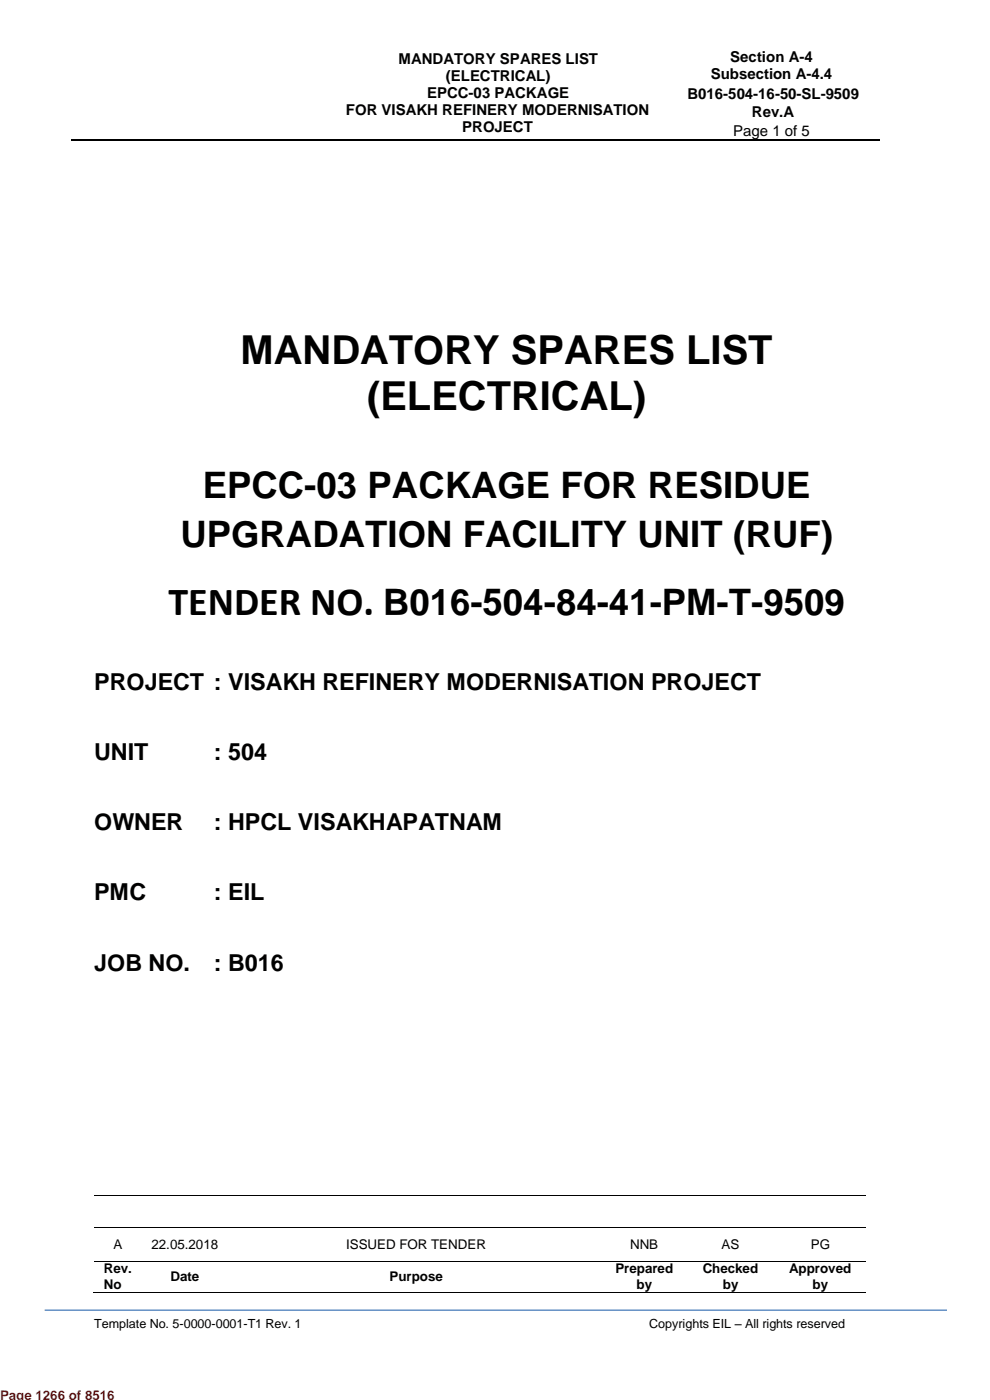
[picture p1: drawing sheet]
<svg xmlns="http://www.w3.org/2000/svg" width="210mm" height="297mm" viewBox="0 0 210 297" stroke-linecap="round" stroke-linejoin="round" font-family="sans-serif">
<defs><g id="words">
<g font-size="8.5">
<text x="51" y="77.1">MANDATORY SPARES LIST</text>
<text x="77.9" y="86.9">(ELECTRICAL)</text>
<text x="35.7" y="130.6">TENDER NO. B016-504-84-41-PM-T-9509</text>
</g>
<g font-size="7.7">
<text x="43" y="105.7">EPCC-03 PACKAGE FOR RESIDUE</text>
<text x="38.3" y="116">UPGRADATION FACILITY UNIT (RUF)</text>
</g>
<g font-size="5">
<text x="20" y="146.4">PROJECT : VISAKH REFINERY MODERNISATION PROJECT</text>
<text x="20" y="161.3">UNIT</text>
<text x="45.4" y="161.3">: 504</text>
<text x="20" y="176.1">OWNER</text>
<text x="45.4" y="176.1">: HPCL VISAKHAPATNAM</text>
<text x="20" y="191">PMC</text>
<text x="45.4" y="191">: EIL</text>
<text x="20" y="205.9">JOB NO.</text>
<text x="45.4" y="205.9">: B016</text>
</g>
<g font-size="3.2">
<text x="84.6" y="13.5">MANDATORY SPARES LIST</text>
<text x="94.6" y="17.2">(ELECTRICAL)</text>
<text x="150.8" y="16.8">Subsection A-4.4</text>
<text x="154.9" y="13.2">Section A-4</text>
<text x="90.6" y="20.8">EPCC-03 PACKAGE</text>
<text x="145.8" y="21.1">B016-504-16-50-SL-9509</text>
<text x="73.4" y="24.5">FOR VISAKH REFINERY MODERNISATION</text>
<text x="98.1" y="28.1">PROJECT</text>
<text x="155.5" y="28.8">Page 1 of 5</text>
<text x="159.5" y="24.8">Rev.A</text>
</g>
<g font-size="2.8">
<text x="24.1" y="265">A</text>
<text x="32.1" y="265">22.05.2018</text>
<text x="73.4" y="265">ISSUED FOR TENDER</text>
<text x="133.7" y="265">NNB</text>
<text x="153.1" y="265">AS</text>
<text x="172" y="265">PG</text>
<text x="22" y="270.2">Rev.</text>
<text x="22" y="273.4">No</text>
<text x="36.2" y="271.8">Date</text>
<text x="82.6" y="271.8">Purpose</text>
<text x="130.5" y="270.2">Prepared</text>
<text x="135" y="273.4">by</text>
<text x="149.1" y="270.2">Checked</text>
<text x="153.3" y="273.4">by</text>
<text x="167.4" y="270.2">Approved</text>
<text x="172.4" y="273.4">by</text>
</g>
<text font-size="2.8" fill="#f00" x="0" y="297">Page 1266 of 8516</text>
<g font-size="2.7">
<text x="20" y="281.7">Template No. 5-0000-0001-T1 Rev. 1</text>
<text x="137.7" y="281.7">Copyrights EIL – All rights reserved</text>
</g>
</g></defs>
<path d="M15.2 29.7h55.6M71.1 29.7h69.6M141 29.7h45.7" fill="none" stroke="#000" stroke-width=".34"/>
<g fill="#000">
<path d="M70.8 29.6h.3v.3h-.3z" fill-rule="evenodd"/>
<path d="M140.7 29.6h.3v.3h-.3z" fill-rule="evenodd"/>
<path d="M29.9 253.4h.2v.2h-.2z" fill-rule="evenodd"/>
<path d="M48.6 253.4h.1v.2h-.1z" fill-rule="evenodd"/>
<path d="M128 253.4h.1v.2h-.1z" fill-rule="evenodd"/>
<path d="M145.4 253.4h.2v.2h-.2z" fill-rule="evenodd"/>
<path d="M164.5 253.4h.2v.2h-.2z" fill-rule="evenodd"/>
<path d="M29.6 274.1h.2v.2h-.2z" fill-rule="evenodd"/>
<path d="M29.9 260.4h.2v.2h-.2z" fill-rule="evenodd"/>
<path d="M29.9 267.5h.2v.1h-.2z" fill-rule="evenodd"/>
<path d="M48.3 274.1h.2v.2h-.2z" fill-rule="evenodd"/>
<path d="M48.6 260.4h.1v.2h-.1z" fill-rule="evenodd"/>
<path d="M48.6 267.5h.1v.1h-.1z" fill-rule="evenodd"/>
<path d="M127.7 274.1h.2v.2h-.2z" fill-rule="evenodd"/>
<path d="M128 260.4h.1v.2h-.1z" fill-rule="evenodd"/>
<path d="M128 267.5h.1v.1h-.1z" fill-rule="evenodd"/>
<path d="M145.2 274.1h.2v.2h-.2z" fill-rule="evenodd"/>
<path d="M145.4 260.4h.2v.2h-.2z" fill-rule="evenodd"/>
<path d="M145.4 267.5h.2v.1h-.2z" fill-rule="evenodd"/>
<path d="M164.2 274.1h.2v.2h-.2z" fill-rule="evenodd"/>
<path d="M164.5 260.4h.2v.2h-.2z" fill-rule="evenodd"/>
<path d="M164.5 267.5h.2v.1h-.2z" fill-rule="evenodd"/>
</g>
<path d="M9.5 278h191.4" fill="none" stroke="#4579b8" stroke-width=".26"/>
<g fill="none" stroke="#000" stroke-width=".21">
<path d="M20.1 253.5h9.8M30.1 253.5h18.5M48.7 253.5h79.3M128.1 253.5h17.3M145.6 253.5h18.9M164.7 253.5h18.9M19.8 274.2h163.8M20.1 260.5h9.8M20.1 267.5h9.8M30.1 260.5h18.5M30.1 267.5h18.5M48.7 260.5h79.3"/>
<path d="M48.7 267.5h79.3M128.1 260.5h17.3M128.1 267.5h17.3M145.6 260.5h18.9M145.6 267.5h18.9M164.7 260.5h18.9M164.7 267.5h18.9"/>
</g>
<use href="#words"/>
</svg>
